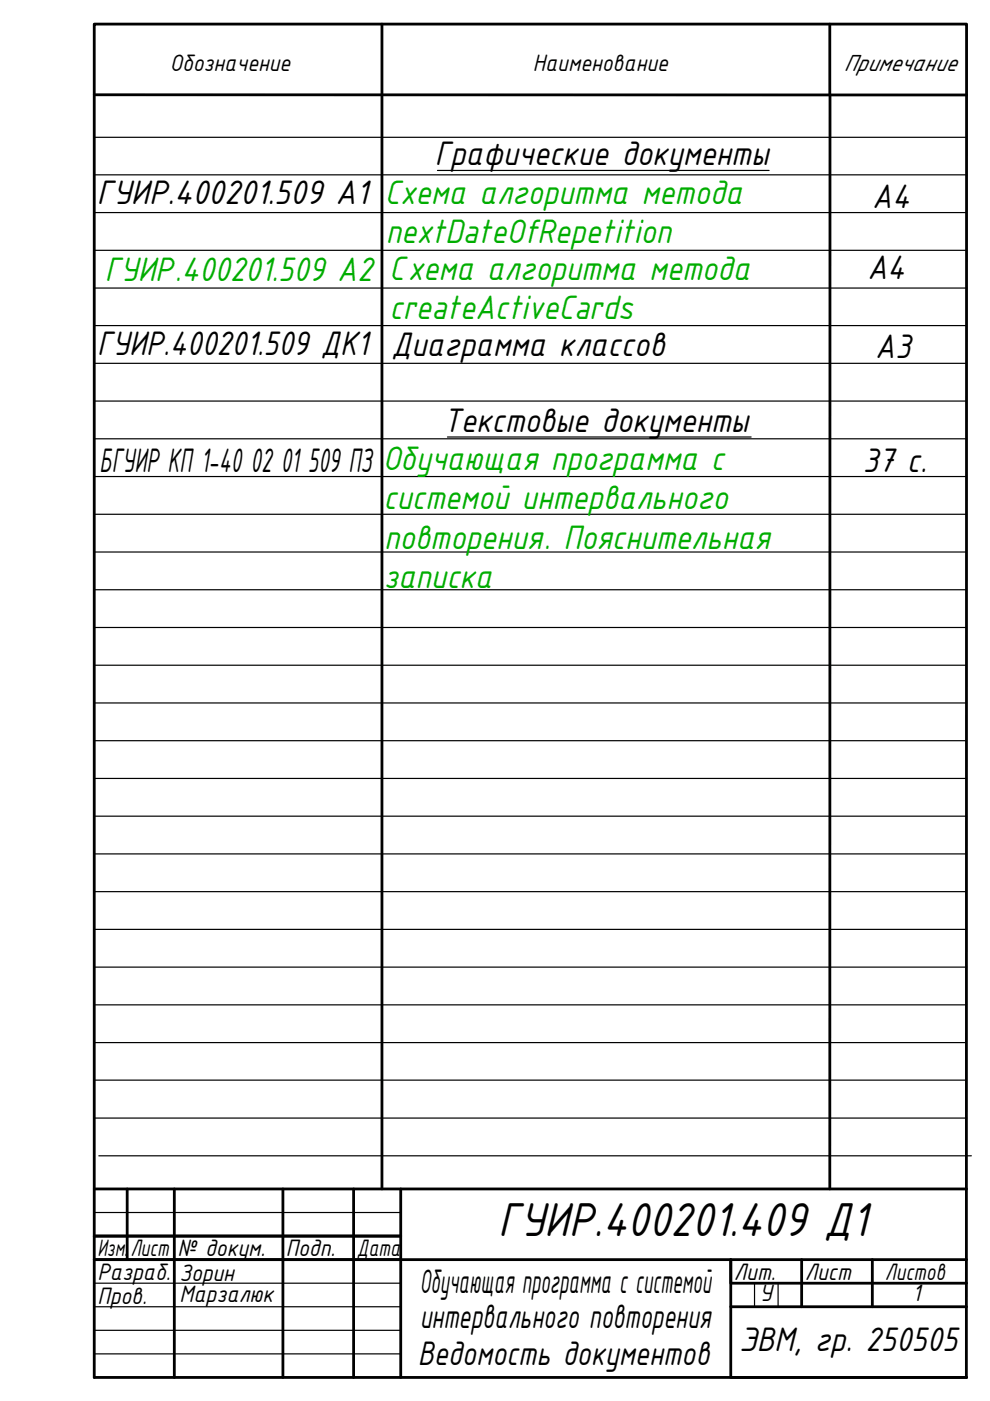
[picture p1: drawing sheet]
<svg xmlns="http://www.w3.org/2000/svg" width="210mm" height="297mm" viewBox="0 0 210 297" stroke-linecap="round" stroke-linejoin="round" font-family="sans-serif">
<defs><g id="words">
<text font-size="10.9" x="105.6" y="262.1">ГУИР.400201.409 Д1</text>
<g font-size="7.8">
<text x="92.2" y="34.9">Графические документы</text>
<text x="20.5" y="43.3">ГУИР.400201.509 A1</text>
<text x="185" y="44.1">A4</text>
<text x="183.9" y="59.1">A4</text>
<text x="20.6" y="75.2">ГУИР.400201.509 ДК1</text>
<text x="83" y="75.5">Диаграмма классов</text>
<text x="185.6" y="75.8">A3</text>
<text x="94" y="91.6">Текстовые документы</text>
<text x="21.1" y="100.1">БГУИР КП 1-40 02 01 509 ПЗ</text>
<text x="183" y="100.1">37 с.</text>
<text x="89" y="274.1">Обучающая программа с системой</text>
<text x="89" y="281.5">интервального повторения</text>
<text x="156.7" y="286.5">ЭВМ, гр. 250505</text>
<text x="88.6" y="289.5">Ведомость документов</text>
</g>
<g font-size="7.8" fill="#00ad00">
<text x="81.6" y="43.2">Схема алгоритма метода</text>
<text x="81.8" y="51.5">nextDateOfRepetition</text>
<text x="22.2" y="59.6">ГУИР.400201.509 A2</text>
<text x="82.5" y="59.3">Cхема алгоритма метода</text>
<text x="82.6" y="67.6">createActiveCards</text>
<text x="81.2" y="99.6">Обучающая программа с</text>
<text x="81.3" y="108">системой интервального</text>
<text x="81.4" y="116.3">повторения. Пояснительная</text>
<text x="81.4" y="124.6">записка</text>
</g>
<g font-size="5.4">
<text x="36" y="15.1">Обозначение</text>
<text x="112.9" y="15.1">Наименование</text>
<text x="178.9" y="15.1">Примечание</text>
<text x="20.7" y="266.3">Изм.</text>
<text x="27.6" y="266.3">Лист</text>
<text x="37.6" y="266.3">№ докум.</text>
<text x="60.6" y="266.3">Подп.</text>
<text x="75.6" y="266.3">Дата</text>
<text x="20.7" y="271.3">Разраб.</text>
<text x="38.1" y="271.6">Зорин</text>
<text x="155.6" y="271.3">Лит.</text>
<text x="161" y="275.9">У</text>
<text x="170.6" y="271.3">Лист</text>
<text x="187.6" y="271.3">Листов</text>
<text x="193.5" y="275.8">1</text>
<text x="20.7" y="276.4">Пров.</text>
<text x="38.1" y="276.1">Марзалюк</text>
</g>
</g></defs>
<!-- layer: 0 -->
<g fill="none" stroke="#000" stroke-width=".59">
<path d="M81 5.1v247M175.9 5.1v15M20 20.1h184.9M176 20.1l-.1 232M20 252.1h184.9M27 252.1v15M37 252.1v39.9M60 252.1v39.9M75 252.1v39.9M85 252.1v39.9M20 262.1h65M20 267.1h184.9"/>
<path d="M154.9 277.1h50M170 267.1v10M185 267.1v10M204.9 272.1h-50v-5v24.9h50h-184.9v-286.9h184.9v286.9"/>
</g>
<g fill="none" stroke="#000" stroke-width=".25">
<path d="M20 37.1h184.9M20 29.1h184.9M20 45.1h184.9M20 53.1h184.9M20 69h184.9M20 77h184.9M20 61.1h184.9M20 85h184.9M20 93h184.9M20 101h184.9M20 109h184.9M20 117h184.9"/>
<path d="M20 125h184.9M20 133h184.9M20 141h184.9M20 149h184.9M20 157h184.9M20 165h184.9M20 173h184.9M20 181h184.9M20 189h184.9M20 197h184.9M20 205h184.9M20 213h184.9"/>
<path d="M20 221.1h184.9M20 229h184.9M20 237.1h184.9M20 257.1h65M21 245.1h185M20 277.1h65M20 272.1h65M160 272.1v5M165 272.1v5M20 282.1h65M20 287h65"/>
</g>
<path d="M92.8 36.1h70.3M94.9 92.7h64.4" fill="none" stroke="#000" stroke-width=".25"/>
<use href="#words"/>
</svg>
